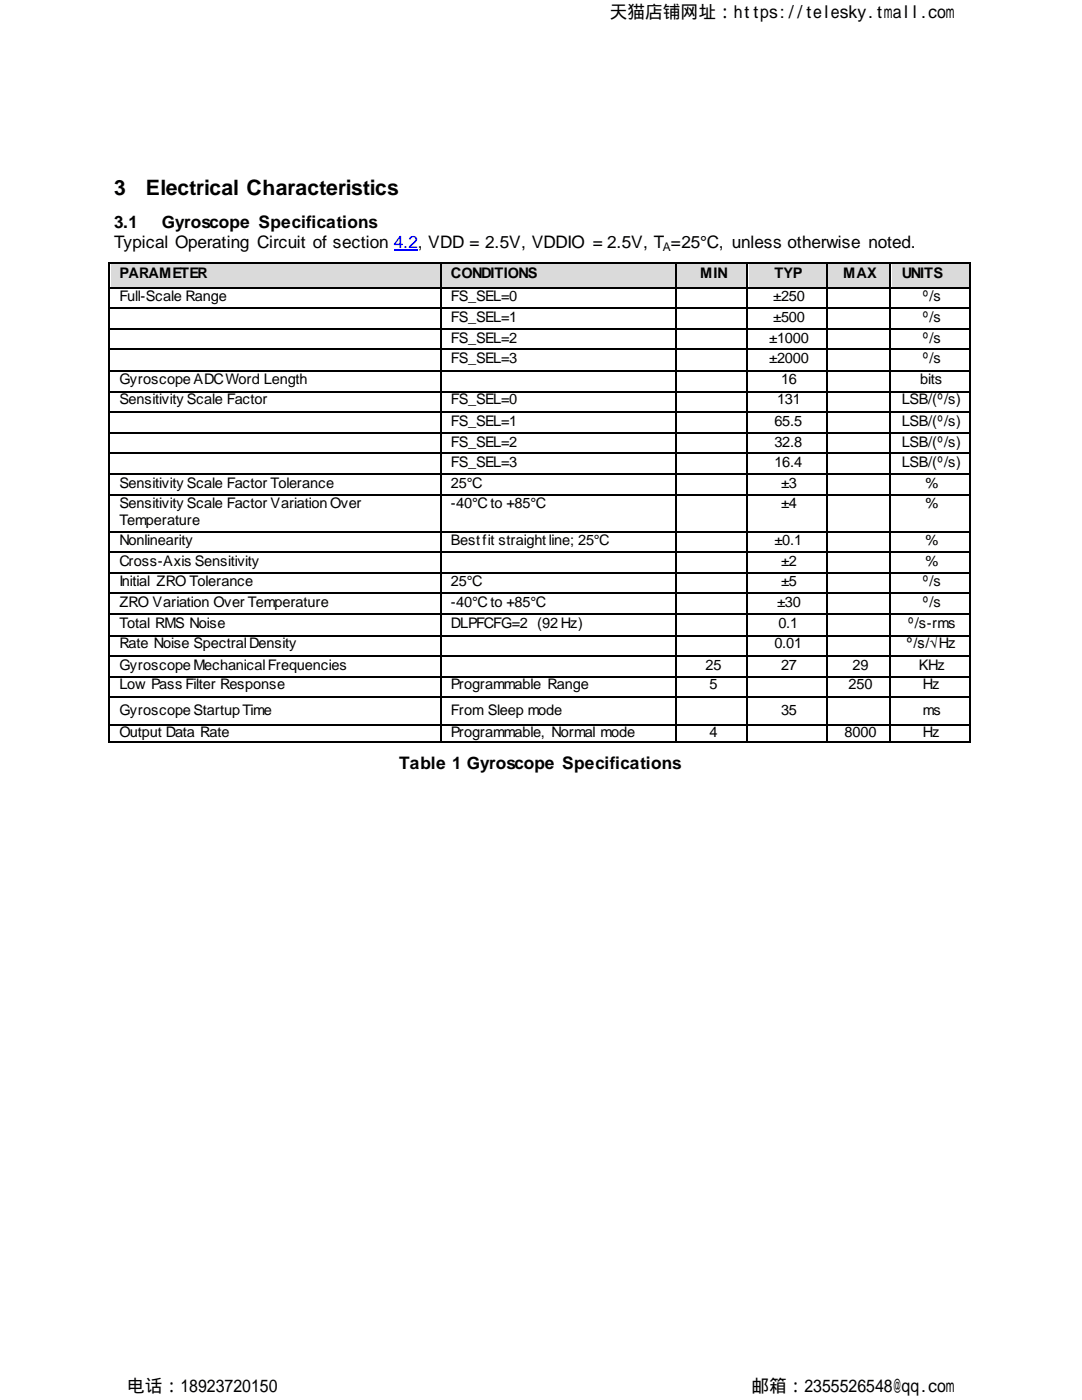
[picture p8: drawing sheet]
<svg xmlns="http://www.w3.org/2000/svg" width="216mm" height="279mm" viewBox="0 0 216 279" stroke-linecap="round" stroke-linejoin="round" font-family="sans-serif">
<defs><g id="words">
<g font-size="4.2">
<text x="22.8" y="38.9">3</text>
<text x="29.1" y="38.9">Electrical Characteristics</text>
</g>
<g font-size="3.5">
<text x="121.7" y="3.5">天猫店铺网址：https://telesky.tmall.com</text>
<text x="25.4" y="277.8">电话：18923720150</text>
<text x="149.9" y="277.8">邮箱：2355526548@qq.com</text>
</g>
<g font-size="3.4">
<text x="22.8" y="45.5">3.1</text>
<text x="32.3" y="45.5">Gyroscope Specifications</text>
<text x="22.8" y="49.5">Typical Operating Circuit of section 4.2, VDD = 2.5V, VDDIO = 2.5V, T =25°C, unless otherwise noted.</text>
<text x="79.6" y="153.5">Table 1 Gyroscope Specifications</text>
</g>
<g font-size="2.9">
<text x="23.8" y="55.6">PARAMETER</text>
<text x="90" y="55.6">CONDITIONS</text>
<text x="139.7" y="55.6">MIN</text>
<text x="154.5" y="55.6">TYP</text>
<text x="168.3" y="55.6">MAX</text>
<text x="179.9" y="55.6">UNITS</text>
<text x="23.8" y="60.1">Full-Scale Range</text>
<text x="90" y="60.1">FS_SEL=0</text>
<text x="90" y="64.3">FS_SEL=1</text>
<text x="154.3" y="60.1">±250</text>
<text x="154.3" y="64.3">±500</text>
<text x="184.1" y="60.1">º/s</text>
<text x="184.1" y="64.3">º/s</text>
<text x="90" y="68.5">FS_SEL=2</text>
<text x="153.5" y="68.5">±1000</text>
<text x="184.1" y="68.5">º/s</text>
<text x="23.8" y="76.7">Gyroscope ADC Word Length</text>
<text x="90" y="72.5">FS_SEL=3</text>
<text x="153.5" y="72.5">±2000</text>
<text x="155.8" y="76.7">16</text>
<text x="183.6" y="76.7">bits</text>
<text x="184.1" y="72.5">º/s</text>
<text x="23.8" y="80.7">Sensitivity Scale Factor</text>
<text x="90" y="80.7">FS_SEL=0</text>
<text x="155" y="80.7">131</text>
<text x="179.9" y="80.7">LSB/(º/s)</text>
<text x="90" y="84.9">FS_SEL=1</text>
<text x="90" y="89.2">FS_SEL=2</text>
<text x="154.5" y="84.9">65.5</text>
<text x="154.5" y="89.2">32.8</text>
<text x="179.9" y="84.9">LSB/(º/s)</text>
<text x="179.9" y="89.2">LSB/(º/s)</text>
<text x="90" y="93.1">FS_SEL=3</text>
<text x="154.5" y="93.1">16.4</text>
<text x="179.9" y="93.1">LSB/(º/s)</text>
<text x="23.8" y="97.4">Sensitivity Scale Factor Tolerance</text>
<text x="23.8" y="101.3">Sensitivity Scale Factor Variation Over</text>
<text x="90" y="97.4">25°C</text>
<text x="90" y="101.3">-40°C to +85°C</text>
<text x="155.8" y="97.4">±3</text>
<text x="155.8" y="101.3">±4</text>
<text x="184.7" y="97.4">%</text>
<text x="184.7" y="101.3">%</text>
<text x="23.8" y="104.8">Temperature</text>
<text x="23.8" y="108.7">Nonlinearity</text>
<text x="23.8" y="113">Cross-Axis Sensitivity</text>
<text x="90" y="108.7">Best fit straight line; 25°C</text>
<text x="154.5" y="108.7">±0.1</text>
<text x="155.8" y="113">±2</text>
<text x="184.7" y="108.7">%</text>
<text x="184.7" y="113">%</text>
<text x="23.8" y="116.9">Initial ZRO Tolerance</text>
<text x="90" y="116.9">25°C</text>
<text x="155.8" y="116.9">±5</text>
<text x="184.1" y="116.9">º/s</text>
<text x="23.8" y="121.2">ZRO Variation Over Temperature</text>
<text x="23.8" y="125.4">Total RMS Noise</text>
<text x="90" y="121.2">-40°C to +85°C</text>
<text x="90" y="125.4">DLPFCFG=2 (92 Hz)</text>
<text x="155" y="121.2">±30</text>
<text x="155.3" y="125.4">0.1</text>
<text x="181.2" y="125.4">º/s-rms</text>
<text x="184.1" y="121.2">º/s</text>
<text x="23.8" y="129.4">Rate Noise Spectral Density</text>
<text x="154.5" y="129.4">0.01</text>
<text x="181" y="129.4">º/s/√Hz</text>
<text x="23.8" y="133.6">Gyroscope Mechanical Frequencies</text>
<text x="23.8" y="137.6">Low Pass Filter Response</text>
<text x="90" y="137.6">Programmable Range</text>
<text x="140.8" y="133.6">25</text>
<text x="141.6" y="137.6">5</text>
<text x="155.8" y="133.6">27</text>
<text x="169.3" y="137.6">250</text>
<text x="170.1" y="133.6">29</text>
<text x="183.4" y="133.6">KHz</text>
<text x="184.1" y="137.6">Hz</text>
<text x="23.8" y="142.6">Gyroscope Startup Time</text>
<text x="90" y="142.6">From Sleep mode</text>
<text x="155.8" y="142.6">35</text>
<text x="184.2" y="142.6">ms</text>
<text x="23.8" y="147.1">Output Data Rate</text>
<text x="90" y="147.1">Programmable, Normal mode</text>
<text x="141.6" y="147.1">4</text>
<text x="168.5" y="147.1">8000</text>
<text x="184.1" y="147.1">Hz</text>
</g>
<text font-size="2.4" x="132.3" y="50">A</text>
</g></defs>
<path d="M78.6 49.9h4.7" fill="none" stroke="#00f" stroke-width=".26"/>
<g fill="#dadada">
<path d="M22.2 52.7h1.6v4.7h-1.6z" fill-rule="evenodd"/>
<path d="M86.3 52.7h1.8v4.7h-1.8z" fill-rule="evenodd"/>
<path d="M88.1 52.7h1.9v4.7h-1.9z" fill-rule="evenodd"/>
<path d="M133.3 52.7h1.6v4.7h-1.6z" fill-rule="evenodd"/>
<path d="M135.2 52.7h1.9v4.7h-1.9z" fill-rule="evenodd"/>
<path d="M147.6 52.7h1.6v4.7h-1.6z" fill-rule="evenodd"/>
<path d="M149.5 52.7h1.8v4.7h-1.8z" fill-rule="evenodd"/>
<path d="M163.5 52.7h1.6v4.7h-1.6z" fill-rule="evenodd"/>
<path d="M165.4 52.7h1.8v4.7h-1.8z" fill-rule="evenodd"/>
<path d="M176.2 52.7h1.6v4.7h-1.6z" fill-rule="evenodd"/>
<path d="M178.1 52.7h1.8v4.7h-1.8z" fill-rule="evenodd"/>
<path d="M192.1 52.7h1.6v4.7h-1.6z" fill-rule="evenodd"/>
</g>
<g fill="#dadada">
<path d="M23.8 52.7h62.5v4.7h-62.5z"/>
<path d="M90 52.7h43.3v4.7h-43.3z"/>
<path d="M137.1 52.7h10.5v4.7h-10.5z"/>
<path d="M151.3 52.7h12.2v4.7h-12.2z"/>
<path d="M167.2 52.7h9v4.7h-9z"/>
<path d="M179.9 52.7h12.2v4.7h-12.2z"/>
</g>
<g fill="#000">
<path d="M21.7 52.4h.3v.3h-.3zM21.7 57.4h.3v.3h-.3zM87.8 52.4h.3v.3h-.3zM87.8 57.4h.3v.3h-.3zM134.7 52.4h.2v.3h-.2zM134.7 57.4h.2v.3h-.2zM149 52.4h.2v.3h-.2zM149 57.4h.2v.3h-.2zM164.8 52.4h.3v.3h-.3zM164.8 57.4h.3v.3h-.3zM177.5 52.4h.3v.3h-.3zM177.5 57.4h.3v.3h-.3z"/>
<path d="M193.4 52.4h.3v.3h-.3zM193.4 57.4h.3v.3h-.3zM21.7 61.4h.3v.2h-.3zM21.7 65.6h.3v.3h-.3zM21.7 69.6h.3v.2h-.3zM21.7 73.8h.3v.3h-.3zM21.7 78.1h.3v.2h-.3zM87.8 61.4h.3v.2h-.3zM87.8 65.6h.3v.3h-.3zM87.8 69.6h.3v.2h-.3zM87.8 73.8h.3v.3h-.3zM87.8 78.1h.3v.2h-.3z"/>
<path d="M134.7 61.4h.2v.2h-.2zM134.7 65.6h.2v.3h-.2zM134.7 69.6h.2v.2h-.2zM134.7 73.8h.2v.3h-.2zM134.7 78.1h.2v.2h-.2zM149 61.4h.2v.2h-.2zM149 65.6h.2v.3h-.2zM149 69.6h.2v.2h-.2zM149 73.8h.2v.3h-.2zM149 78.1h.2v.2h-.2zM164.8 61.4h.3v.2h-.3zM164.8 65.6h.3v.3h-.3z"/>
<path d="M164.8 69.6h.3v.2h-.3zM164.8 73.8h.3v.3h-.3zM164.8 78.1h.3v.2h-.3zM177.5 61.4h.3v.2h-.3zM177.5 65.6h.3v.3h-.3zM177.5 69.6h.3v.2h-.3zM177.5 73.8h.3v.3h-.3zM177.5 78.1h.3v.2h-.3zM193.4 61.4h.3v.2h-.3zM193.4 65.6h.3v.3h-.3zM193.4 69.6h.3v.2h-.3zM193.4 73.8h.3v.3h-.3z"/>
<path d="M193.4 78.1h.3v.2h-.3zM21.7 82h.3v.3h-.3zM21.7 86.3h.3v.2h-.3zM21.7 90.2h.3v.3h-.3zM21.7 94.5h.3v.2h-.3zM21.7 98.7h.3v.3h-.3zM87.8 82h.3v.3h-.3zM87.8 86.3h.3v.2h-.3zM87.8 90.2h.3v.3h-.3zM87.8 94.5h.3v.2h-.3zM87.8 98.7h.3v.3h-.3zM134.7 82h.2v.3h-.2z"/>
<path d="M134.7 86.3h.2v.2h-.2zM134.7 90.2h.2v.3h-.2zM134.7 94.5h.2v.2h-.2zM134.7 98.7h.2v.3h-.2zM149 82h.2v.3h-.2zM149 86.3h.2v.2h-.2zM149 90.2h.2v.3h-.2zM149 94.5h.2v.2h-.2zM149 98.7h.2v.3h-.2zM164.8 82h.3v.3h-.3zM164.8 86.3h.3v.2h-.3zM164.8 90.2h.3v.3h-.3z"/>
<path d="M164.8 94.5h.3v.2h-.3zM164.8 98.7h.3v.3h-.3zM177.5 82h.3v.3h-.3zM177.5 86.3h.3v.2h-.3zM177.5 90.2h.3v.3h-.3zM177.5 94.5h.3v.2h-.3zM177.5 98.7h.3v.3h-.3zM193.4 82h.3v.3h-.3zM193.4 86.3h.3v.2h-.3zM193.4 90.2h.3v.3h-.3zM193.4 94.5h.3v.2h-.3zM193.4 98.7h.3v.3h-.3z"/>
<path d="M21.7 106.1h.3v.3h-.3zM21.7 110.1h.3v.2h-.3zM21.7 114.3h.3v.3h-.3zM21.7 118.3h.3v.2h-.3zM87.8 106.1h.3v.3h-.3zM87.8 110.1h.3v.2h-.3zM87.8 114.3h.3v.3h-.3zM87.8 118.3h.3v.2h-.3zM134.7 106.1h.2v.3h-.2zM134.7 110.1h.2v.2h-.2zM134.7 114.3h.2v.3h-.2zM134.7 118.3h.2v.2h-.2z"/>
<path d="M149 106.1h.2v.3h-.2zM149 110.1h.2v.2h-.2zM149 114.3h.2v.3h-.2zM149 118.3h.2v.2h-.2zM164.8 106.1h.3v.3h-.3zM164.8 110.1h.3v.2h-.3zM164.8 114.3h.3v.3h-.3zM164.8 118.3h.3v.2h-.3zM177.5 106.1h.3v.3h-.3zM177.5 110.1h.3v.2h-.3zM177.5 114.3h.3v.3h-.3zM177.5 118.3h.3v.2h-.3z"/>
<path d="M193.4 106.1h.3v.3h-.3zM193.4 110.1h.3v.2h-.3zM193.4 114.3h.3v.3h-.3zM193.4 118.3h.3v.2h-.3zM21.7 122.5h.3v.3h-.3zM21.7 126.7h.3v.3h-.3zM21.7 130.7h.3v.3h-.3zM21.7 134.9h.3v.3h-.3zM21.7 138.9h.3v.3h-.3zM87.8 122.5h.3v.3h-.3zM87.8 126.7h.3v.3h-.3zM87.8 130.7h.3v.3h-.3z"/>
<path d="M87.8 134.9h.3v.3h-.3zM87.8 138.9h.3v.3h-.3zM134.7 122.5h.2v.3h-.2zM134.7 126.7h.2v.3h-.2zM134.7 130.7h.2v.3h-.2zM134.7 134.9h.2v.3h-.2zM134.7 138.9h.2v.3h-.2zM149 122.5h.2v.3h-.2zM149 126.7h.2v.3h-.2zM149 130.7h.2v.3h-.2zM149 134.9h.2v.3h-.2zM149 138.9h.2v.3h-.2z"/>
<path d="M164.8 122.5h.3v.3h-.3zM164.8 126.7h.3v.3h-.3zM164.8 130.7h.3v.3h-.3zM164.8 134.9h.3v.3h-.3zM164.8 138.9h.3v.3h-.3zM177.5 122.5h.3v.3h-.3zM177.5 126.7h.3v.3h-.3zM177.5 130.7h.3v.3h-.3zM177.5 134.9h.3v.3h-.3zM177.5 138.9h.3v.3h-.3zM193.4 122.5h.3v.3h-.3zM193.4 126.7h.3v.3h-.3z"/>
<path d="M193.4 130.7h.3v.3h-.3zM193.4 134.9h.3v.3h-.3zM193.4 138.9h.3v.3h-.3zM21.7 144.5h.3v.2h-.3zM21.7 147.9h.3v.3h-.3zM87.8 144.5h.3v.2h-.3zM87.8 147.9h.3v.3h-.3zM134.7 144.5h.2v.2h-.2zM134.7 147.9h.2v.3h-.2zM149 144.5h.2v.2h-.2zM149 147.9h.2v.3h-.2zM164.8 144.5h.3v.2h-.3z"/>
<path d="M164.8 147.9h.3v.3h-.3zM177.5 144.5h.3v.2h-.3zM177.5 147.9h.3v.3h-.3zM193.4 144.5h.3v.2h-.3zM193.4 147.9h.3v.3h-.3z"/>
</g>
<g fill="none" stroke="#000" stroke-width=".26">
<path d="M21.8 52.7v4.7M21.8 57.7v3.7M22 52.5h65.8M22 57.5h65.8M88 52.7v4.7M88 57.7v3.7M88.1 52.5h46.6M88.1 57.5h46.6M134.8 52.7v4.7M134.8 57.7v3.7M134.9 52.5h14.1M134.9 57.5h14.1"/>
<path d="M149.1 52.7v4.7M149.1 57.7v3.7M149.2 52.5h15.6M149.2 57.5h15.6M165 52.7v4.7M165 57.7v3.7M165.1 52.5h12.4M165.1 57.5h12.4M177.7 52.7v4.7M177.7 57.7v3.7M177.8 52.5h15.6M177.8 57.5h15.6"/>
<path d="M193.5 52.7v4.7M193.5 57.7v3.7M21.8 61.6v4M21.8 65.9v3.7M21.8 69.8v4M21.8 74.1v4M21.8 78.3v3.7M22 61.5h65.8M22 65.7h65.8M22 69.7h65.8M22 74h65.8M22 78.2h65.8"/>
<path d="M88 61.6v4M88 65.9v3.7M88 69.8v4M88 74.1v4M88 78.3v3.7M88.1 61.5h46.6M88.1 65.7h46.6M88.1 69.7h46.6M88.1 74h46.6M88.1 78.2h46.6M134.8 61.6v4M134.8 65.9v3.7"/>
<path d="M134.8 69.8v4M134.8 74.1v4M134.8 78.3v3.7M134.9 61.5h14.1M134.9 65.7h14.1M134.9 69.7h14.1M134.9 74h14.1M134.9 78.2h14.1M149.1 61.6v4M149.1 65.9v3.7M149.1 69.8v4M149.1 74.1v4"/>
<path d="M149.1 78.3v3.7M149.2 61.5h15.6M149.2 65.7h15.6M149.2 69.7h15.6M149.2 74h15.6M149.2 78.2h15.6M165 61.6v4M165 65.9v3.7M165 69.8v4M165 74.1v4M165 78.3v3.7M165.1 61.5h12.4"/>
<path d="M165.1 65.7h12.4M165.1 69.7h12.4M165.1 74h12.4M165.1 78.2h12.4M177.7 61.6v4M177.7 65.9v3.7M177.7 69.8v4M177.7 74.1v4M177.7 78.3v3.7M177.8 61.5h15.6M177.8 65.7h15.6M177.8 69.7h15.6"/>
<path d="M177.8 74h15.6M177.8 78.2h15.6M193.5 61.6v4M193.5 65.9v3.7M193.5 69.8v4M193.5 74.1v4M193.5 78.3v3.7M21.8 82.3v4M21.8 86.5v3.7M21.8 90.5v4M21.8 94.7v4M21.8 99v7.1"/>
<path d="M22 82.2h65.8M22 86.4h65.8M22 90.4h65.8M22 94.6h65.8M22 98.8h65.8M88 82.3v4M88 86.5v3.7M88 90.5v4M88 94.7v4M88 99v7.1M88.1 82.2h46.6M88.1 86.4h46.6"/>
<path d="M88.1 90.4h46.6M88.1 94.6h46.6M88.1 98.8h46.6M134.8 82.3v4M134.8 86.5v3.7M134.8 90.5v4M134.8 94.7v4M134.8 99v7.1M134.9 82.2h14.1M134.9 86.4h14.1M134.9 90.4h14.1M134.9 94.6h14.1"/>
<path d="M134.9 98.8h14.1M149.1 82.3v4M149.1 86.5v3.7M149.1 90.5v4M149.1 94.7v4M149.1 99v7.1M149.2 82.2h15.6M149.2 86.4h15.6M149.2 90.4h15.6M149.2 94.6h15.6M149.2 98.8h15.6M165 82.3v4"/>
<path d="M165 86.5v3.7M165 90.5v4M165 94.7v4M165 99v7.1M165.1 82.2h12.4M165.1 86.4h12.4M165.1 90.4h12.4M165.1 94.6h12.4M165.1 98.8h12.4M177.7 82.3v4M177.7 86.5v3.7M177.7 90.5v4"/>
<path d="M177.7 94.7v4M177.7 99v7.1M177.8 82.2h15.6M177.8 86.4h15.6M177.8 90.4h15.6M177.8 94.6h15.6M177.8 98.8h15.6M193.5 82.3v4M193.5 86.5v3.7M193.5 90.5v4M193.5 94.7v4M193.5 99v7.1"/>
<path d="M21.8 106.4v3.7M21.8 110.3v4M21.8 114.6v3.7M21.8 118.5v4M22 106.2h65.8M22 110.2h65.8M22 114.4h65.8M22 118.4h65.8M88 106.4v3.7M88 110.3v4M88 114.6v3.7M88 118.5v4"/>
<path d="M88.1 106.2h46.6M88.1 110.2h46.6M88.1 114.4h46.6M88.1 118.4h46.6M134.8 106.4v3.7M134.8 110.3v4M134.8 114.6v3.7M134.8 118.5v4M134.9 106.2h14.1M134.9 110.2h14.1M134.9 114.4h14.1M134.9 118.4h14.1"/>
<path d="M149.1 106.4v3.7M149.1 110.3v4M149.1 114.6v3.7M149.1 118.5v4M149.2 106.2h15.6M149.2 110.2h15.6M149.2 114.4h15.6M149.2 118.4h15.6M165 106.4v3.7M165 110.3v4M165 114.6v3.7M165 118.5v4"/>
<path d="M165.1 106.2h12.4M165.1 110.2h12.4M165.1 114.4h12.4M165.1 118.4h12.4M177.7 106.4v3.7M177.7 110.3v4M177.7 114.6v3.7M177.7 118.5v4M177.8 106.2h15.6M177.8 110.2h15.6M177.8 114.4h15.6M177.8 118.4h15.6"/>
<path d="M193.5 106.4v3.7M193.5 110.3v4M193.5 114.6v3.7M193.5 118.5v4M21.8 122.8v3.9M21.8 127v3.7M21.8 131v3.9M21.8 135.2v3.7M21.8 139.2v5.3M22 122.6h65.8M22 126.9h65.8M22 130.8h65.8"/>
<path d="M22 135.1h65.8M22 139h65.8M88 122.8v3.9M88 127v3.7M88 131v3.9M88 135.2v3.7M88 139.2v5.3M88.1 122.6h46.6M88.1 126.9h46.6M88.1 130.8h46.6M88.1 135.1h46.6M88.1 139h46.6"/>
<path d="M134.8 122.8v3.9M134.8 127v3.7M134.8 131v3.9M134.8 135.2v3.7M134.8 139.2v5.3M134.9 122.6h14.1M134.9 126.9h14.1M134.9 130.8h14.1M134.9 135.1h14.1M134.9 139h14.1M149.1 122.8v3.9M149.1 127v3.7"/>
<path d="M149.1 131v3.9M149.1 135.2v3.7M149.1 139.2v5.3M149.2 122.6h15.6M149.2 126.9h15.6M149.2 130.8h15.6M149.2 135.1h15.6M149.2 139h15.6M165 122.8v3.9M165 127v3.7M165 131v3.9M165 135.2v3.7"/>
<path d="M165 139.2v5.3M165.1 122.6h12.4M165.1 126.9h12.4M165.1 130.8h12.4M165.1 135.1h12.4M165.1 139h12.4M177.7 122.8v3.9M177.7 127v3.7M177.7 131v3.9M177.7 135.2v3.7M177.7 139.2v5.3M177.8 122.6h15.6"/>
<path d="M177.8 126.9h15.6M177.8 130.8h15.6M177.8 135.1h15.6M177.8 139h15.6M193.5 122.8v3.9M193.5 127v3.7M193.5 131v3.9M193.5 135.2v3.7M193.5 139.2v5.3M21.8 144.7v3.2M22 144.6h65.8M22 148h65.8"/>
<path d="M88 144.7v3.2M88.1 144.6h46.6M88.1 148h46.6M134.8 144.7v3.2M134.9 144.6h14.1M134.9 148h14.1M149.1 144.7v3.2M149.2 144.6h15.6M149.2 148h15.6M165 144.7v3.2M165.1 144.6h12.4M165.1 148h12.4"/>
<path d="M177.7 144.7v3.2M177.8 144.6h15.6M177.8 148h15.6M193.5 144.7v3.2"/>
</g>
<use href="#words"/>
</svg>
